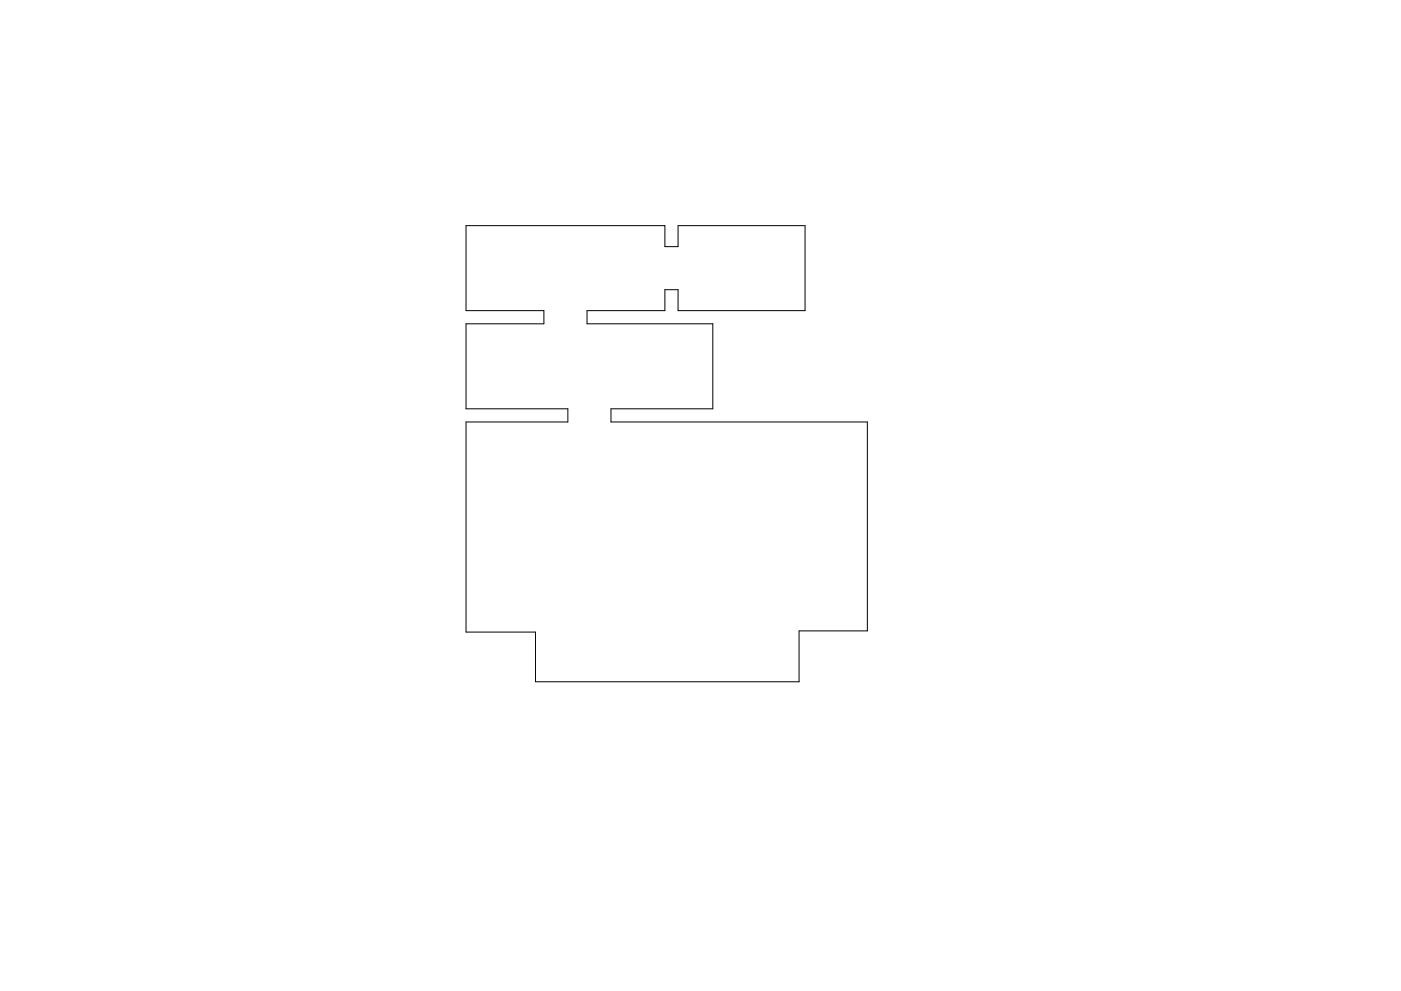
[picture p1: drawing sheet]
<svg xmlns="http://www.w3.org/2000/svg" width="297mm" height="210mm" viewBox="0 0 297 210" stroke-linecap="round" stroke-linejoin="round" font-family="sans-serif">
<path d="M98.8 47.9h42.2v4.4h2.8v-4.4h26.9v18h-26.9v-4.4h-2.8v4.4h-16.5v2.8h26.6v18h-21.6v2.8h54.4v44.4h-14.5v10.7h-55.9v-10.5h-14.7v-44.6h21.6v-2.8h-21.6v-18h16.5v-2.8h-16.5z" fill="none" stroke="#000" stroke-width=".21"/>
</svg>
